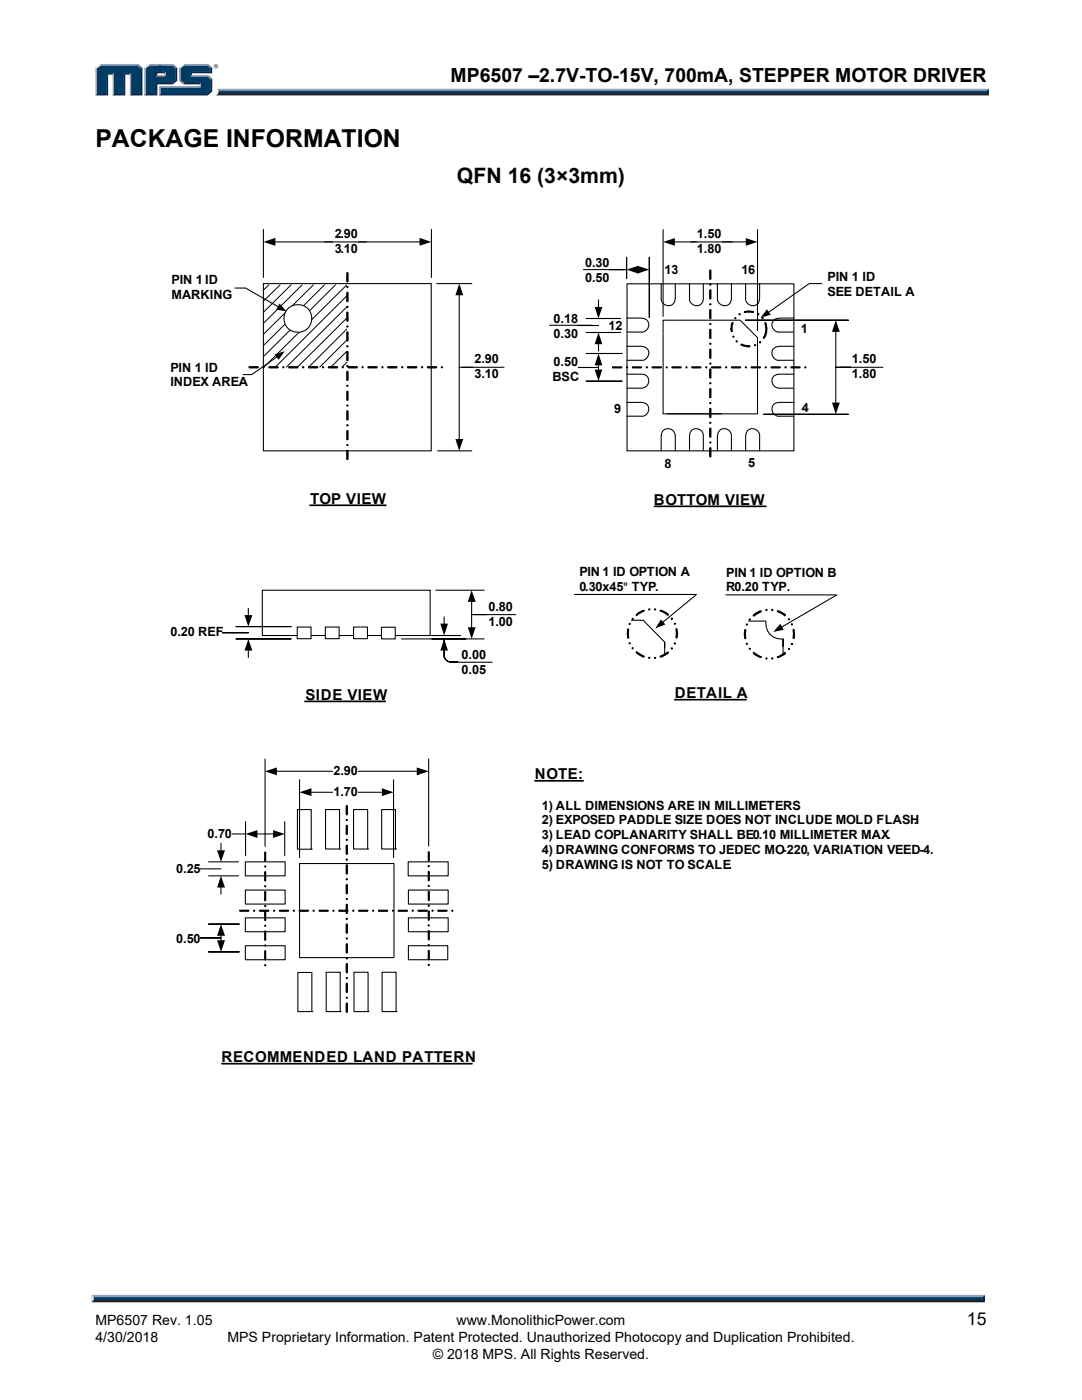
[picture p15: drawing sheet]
<svg xmlns="http://www.w3.org/2000/svg" width="216mm" height="279mm" viewBox="0 0 216 279" stroke-linecap="round" stroke-linejoin="round" font-family="sans-serif">
<defs><g id="words">
<text font-size="4.9" x="19" y="29.4">PACKAGE INFORMATION</text>
<text font-size="4.2" x="91.2" y="36.6">QFN 16 (3×3mm)</text>
<text font-size="3.9" x="89.9" y="16.3">MP6507 –2.7V-TO-15V, 700mA, STEPPER MOTOR DRIVER</text>
<text font-size="3.5" x="192.9" y="264.5">15</text>
<g font-size="3">
<text x="61.9" y="100.5">TOP VIEW</text>
<text x="130.5" y="100.8">BOTTOM VIEW</text>
<text x="61" y="139.7">SIDE VIEW</text>
<text x="134.7" y="139.2">DETAIL A</text>
<text x="106.7" y="155.4">NOTE:</text>
<text x="44.2" y="212">RECOMMENDED LAND PATTERN</text>
</g>
<g font-size="2.8">
<text x="19" y="267.9">4/30/2018</text>
<text x="19" y="264.5">MP6507 Rev. 1.05</text>
<text x="45.4" y="267.9">MPS Proprietary Information. Patent Protected. Unauthorized Photocopy and Duplication Prohibited.</text>
<text x="91.1" y="264.5">www.MonolithicPower.com</text>
<text x="86.4" y="271.1">© 2018 MPS. All Rights Reserved.</text>
</g>
<g font-size="2.5">
<text x="66.8" y="47.4">2.90</text>
<text x="139.1" y="47.4">1.50</text>
<text x="66.8" y="50.5">3.10</text>
<text x="116.8" y="53.2">0.30</text>
<text x="139.1" y="50.5">1.80</text>
<text x="34.2" y="56.7">PIN 1 ID</text>
<text x="34.2" y="59.7">MARKING</text>
<text x="116.8" y="56.3">0.50</text>
<text x="132.6" y="54.6">13</text>
<text x="147.9" y="54.6">16</text>
<text x="165.1" y="56">PIN 1 ID</text>
<text x="165.1" y="59.1">SEE DETAIL A</text>
<text x="110.5" y="64.4">0.18</text>
<text x="121.4" y="65.8">12</text>
<text x="110.5" y="67.4">0.30</text>
<text x="159.8" y="66.4">1</text>
<text x="34" y="74.3">PIN 1 ID</text>
<text x="34" y="77.1">INDEX AREA</text>
<text x="94.7" y="72.5">2.90</text>
<text x="94.7" y="75.5">3.10</text>
<text x="110.3" y="75.9">BSC</text>
<text x="110.5" y="73">0.50</text>
<text x="170" y="72.5">1.50</text>
<text x="170" y="75.5">1.80</text>
<text x="122.6" y="82.4">9</text>
<text x="160" y="82.2">4</text>
<text x="132.6" y="93.3">8</text>
<text x="149.3" y="93.1">5</text>
<text x="115.6" y="114.9">PIN 1 ID OPTION A</text>
<text x="115.6" y="117.9">0.30x45º TYP.</text>
<text x="144.9" y="115.1">PIN 1 ID OPTION B</text>
<text x="144.9" y="117.9">R0.20 TYP.</text>
<text x="97.5" y="121.9">0.80</text>
<text x="97.5" y="124.8">1.00</text>
<text x="34" y="126.9">0.20 REF</text>
<text x="92.1" y="131.6">0.00</text>
<text x="92.1" y="134.6">0.05</text>
<text x="66.5" y="154.7">2.90</text>
<text x="66.5" y="158.9">1.70</text>
<text x="108.1" y="161.7">1) ALL DIMENSIONS ARE IN MILLIMETERS.</text>
<text x="41.4" y="167.2">0.70</text>
<text x="108.1" y="164.5">2) EXPOSED PADDLE SIZE DOES NOT INCLUDE MOLD FLASH.</text>
<text x="108.1" y="167.5">3) LEAD COPLANARITY SHALL BE0.10 MILLIMETER MAX.</text>
<text x="108.1" y="173.5">5) DRAWING IS NOT TO SCALE.</text>
<text x="108.1" y="170.5">4) DRAWING CONFORMS TO JEDEC MO-220, VARIATION VEED-4.</text>
<text x="35.1" y="174.2">0.25</text>
<text x="35.1" y="188.1">0.50</text>
</g>
</g></defs>
<path d="M18.7 259.2h177.4l.4 .7h-178.3z" fill="#231f20"/>
<path d="M18.3 258.4h178.2l-.4 .8h-177.4z" fill="#94a0b9"/>
<path d="M196.5 258.4v1.5l-.4-.4v-.6z" fill="#001339"/>
<path d="M18.7 258.9h177.4v.6h-177.4z" fill="#003b63"/>
<path d="M18.2 258.4l.5 .5v.5l-.5 .5z" fill="#dcddde"/>
<path d="M43.4 17.7h153.9l-.4 .7h-153.3z" fill="#94a0b9"/>
<path d="M43.6 18.4h153.3l.4 .6h-154.3l.4-.2z" fill="#231f20"/>
<path d="M196.9 18.1l.4-.4v1.3l-.4-.4z" fill="#001339"/>
<path d="M43.6 18.1h153.3v.5h-153.4z" fill="#003b63"/>
<path d="M43.4 17.7l.2 .5a.79 .79 0 0 1-.6 .8h.1a1.24 1.24 0 0 0 .3-1.3z" fill="#dcddde"/>
<path d="M31.1 15.2l.3-.2h1.3l.3 .2z" fill="#94a0b9"/>
<g fill="#003b63">
<path d="M19.3 13.6l.8-.6h7.2l.9 .6v5.2h-2v-4.2h-1.5v4.2h-2v-4.2h-1.4v4.2h-2z"/>
<path d="M29.1 13.6l.8-.6h2.1v1.4h-.9v.8h1.9v-.8h-1.2v-1.4h2.5l.8 .6v2.3l-.8 .7h-3.2v2.2h-2z"/>
<path d="M32 17.5h8v-.9h-3.2l-.8-.7v-2.3l.8-.6h4.5l.8 .6v.8h-4.1v.8h3.3l.8 .7v2.2l-.8 .7h-9.3z"/>
</g>
<path d="M36.6 12.9h4.8" fill="none" stroke="#94a0b9" stroke-width=".27"/>
<path d="M35.7 13.5l.9-.7 .2 .2-.8 .6z" fill="#dcddde"/>
<path d="M35.9 13.5v2.6" fill="none" stroke="#94a0b9" stroke-width=".27"/>
<path d="M35.7 16.1l.3-.2 .8 .7-.2 .2z" fill="#547194"/>
<path d="M36.6 16.7h3.4" fill="none" stroke="#001339" stroke-width=".27"/>
<g fill="#94a0b9">
<path d="M31.8 17.2h8v-.4l.2-.2v.9h-8z"/>
<path d="M31.8 17.2l.2 .3v1.3l-.2 .2z"/>
</g>
<path d="M38 14.4h4.1v-.8l.3-.1v1.1h-4.1v.4l-.3 .2z" fill="#001339"/>
<path d="M38 15.1h3.4" fill="none" stroke="#94a0b9" stroke-width=".27"/>
<path d="M41.4 15l1 .7-.3 .2-.8-.7z" fill="#547194"/>
<g fill="#001339">
<path d="M31.8 19l.2-.2h9.3l.8-.7v-2.2l.3-.2v2.5l-1 .8z"/>
<path d="M31.1 16.6h3.2l.8-.7v-2.3l.3-.1v2.6l-.9 .7h-3.1v2.2h-2.6l.3-.2h2z"/>
</g>
<path d="M34.5 12.8l.9 .7-.3 .1-.8-.6z" fill="#547194"/>
<path d="M29.7 12.9h4.8" fill="none" stroke="#94a0b9" stroke-width=".27"/>
<path d="M28.8 13.5l.9-.7 .2 .2-.8 .6z" fill="#dcddde"/>
<path d="M28.9 13.5v5.5" fill="none" stroke="#94a0b9" stroke-width=".27"/>
<path d="M32.7 14.6l.3-.2v.8l-.3-.2z" fill="#94a0b9"/>
<g fill="#001339">
<path d="M31.1 14.4h1.9l-.3 .2h-1.3v.4l-.3 .2z"/>
<path d="M28.2 13.6l.2-.1v5.5h-2.5l.3-.2h2z"/>
</g>
<path d="M27.5 12.8l.9 .7-.2 .1-.9-.6z" fill="#547194"/>
<path d="M19.9 12.9h7.6" fill="none" stroke="#94a0b9" stroke-width=".27"/>
<path d="M19 13.5l.9-.7 .2 .2-.8 .6z" fill="#dcddde"/>
<path d="M19.2 13.5v5.5" fill="none" stroke="#94a0b9" stroke-width=".27"/>
<path d="M21.3 14.6h1.4l-.2 .3h-.9v4.1h-2.5l.2-.2h2z" fill="#001339"/>
<path d="M22.6 14.6v4.4" fill="none" stroke="#94a0b9" stroke-width=".27"/>
<path d="M24.7 14.6h1.5l-.3 .3h-.9v4.1h-2.5l.2-.2h2z" fill="#001339"/>
<path d="M26 14.6v4.4" fill="none" stroke="#94a0b9" stroke-width=".27"/>
<path d="M41.4 12.8l1 .7-.3 .1-.8-.6z" fill="#547194"/>
<path d="M42.6 13.2a.45 .45 0 0 1 .9 0 .45 .45 0 0 1-.9 0zM42.7 13.2a.4 .4 0 0 0 .8 0 .4 .4 0 0 0-.8 0zM42.9 13h.4v.5l-.2-.3-.2 .3zM43 13v.2h.2z" fill="#231f20"/>
<path d="M52.3 117.8h33.5v9h-33.5z" fill="none" stroke="#000" stroke-width=".21"/>
<path d="M59.4 125.3h2.6v2.1h-2.6z" fill="#fff"/>
<path d="M61.8 100.8h15.2M60.8 140h16.1" fill="none" stroke="#000" stroke-width=".34"/>
<path d="M52.6 56.6h33.4v33.4h-33.4z" fill="none" stroke="#000" stroke-width=".21"/>
<path d="M133.1 82.6h10.9zM133.1 63.5h10.9z" fill-rule="evenodd" fill="#fff"/>
<path d="M125.1 56.6h33.3v33.4h-33.3zM132.3 63.9h15.4l3.5 3.5v15.2h-18.9zM133.1 82.6h10.9z" fill="none" stroke="#000" stroke-width=".21"/>
<path d="M163.3 48.2v17.6zM135.2 48.2v16.5z" fill-rule="evenodd" fill="#fff"/>
<path d="M130.6 101h22.2" fill="none" stroke="#000" stroke-width=".34"/>
<g fill="#fff">
<path d="M118.6 93.8h15.7zM118.6 66.5h16.2z" fill-rule="evenodd"/>
<path d="M86.1 45.8v9.6zM52.6 45.8v9.6z" fill-rule="evenodd"/>
</g>
<path d="M52.6 45.8v9.6zM54.7 48.3h29.2M86.1 45.8v9.6z" fill="none" stroke="#000" stroke-width=".21"/>
<path d="M52.6 48.3l2.3-.8v1.5zM83.7 47.5l2.4 .8-2.4 .7z" fill="#000"/>
<path d="M66.5 45.3h4.9v5.9h-4.9z" fill="#fff"/>
<path d="M151.2 45.8v20.2zM132.3 45.8v17.3z" fill-rule="evenodd" fill="#fff"/>
<path d="M132.3 45.8v17.3zM134.5 48.3h14.5M151.2 45.8v20.2z" fill="none" stroke="#000" stroke-width=".21"/>
<path d="M132.3 48.3l2.4-.8v1.5zM148.8 47.5l2.4 .8-2.4 .7z" fill="#000"/>
<path d="M139.1 45.3h4.8v5.9h-4.8z" fill="#fff"/>
<path d="M87.3 90h6.8zM87.1 56.6h7zM91.6 73.3h5.5z" fill-rule="evenodd" fill="#fff"/>
<path d="M87.1 56.6h7zM91.6 58.8v29M91.6 73.3h5.5zM87.3 90h6.8z" fill="none" stroke="#000" stroke-width=".21"/>
<path d="M91.6 56.6l.8 2.3h-1.5zM90.9 87.6h1.5l-.8 2.4z" fill="#000"/>
<path d="M94.5 70.3h4.9v5.9h-4.9z" fill="#fff"/>
<g fill="#000" stroke="#000" stroke-width=".21">
<path d="M69.2 54.5h.2v1.7l-.1 .1-.1-.1zM69.2 57.2h.2v.1l-.1 .1zM69.2 58.4h.2v1.7l-.1 .1-.1-.1zM69.2 61.2l.1-.1 .1 .2h-.2zM69.2 62.3h.2v1.8l-.2-.1zM69.2 65.1l.2-.1v.2l-.1 .1zM69.2 66.3h.2v1.8l-.2-.1zM69.2 69.1a.12 .12 0 0 1 .2 0 .12 .12 0 0 1-.2 0zM69.2 70.2h.2v1.7l-.1 .1-.1-.1zM69.2 73l.2 .1-.1 .1zM69.3 74.1l.1 .1v1.7l-.1 .1-.1-.1zM69.2 76.9h.2v.1h-.2zM69.2 78.1h.2v1.8l-.2-.1zM69.3 80.8l.1 .1-.1 .2-.1-.1zM69.2 82h.2v1.8h-.2zM69.2 84.8h.1l.1 .1-.1 .1zM69.2 86h.2v1.7l-.1 .1-.1-.1zM69.2 88.8l.2-.1v.1l-.1 .1zM69.2 89.9h.2v1.7l-.1 .1-.1-.1z"/>
<path d="M141.6 53.9l.3 .1-.1 1.8-.2-.2zM141.7 56.7l.2 .2h-.3zM141.6 57.9h.3l-.1 1.8-.2-.1zM141.7 60.6l.2 .1-.1 .1h-.2zM141.6 61.8h.3l-.1 1.8-.2-.1zM141.7 64.5l.2 .1-.1 .2-.2-.1zM141.6 65.7l.3 .1-.1 1.7h-.2zM141.6 68.5l.3 .1-.1 .1zM141.6 69.7h.3l-.1 1.8-.2-.1zM141.6 72.5h.2l.1 .1-.3 .1zM141.6 73.6l.3 .1v1.7l-.2 .1-.1-.1zM141.6 76.4h.2l.1 .1-.3 .1zM141.6 77.6h.3l-.1 1.8-.2-.1zM141.6 80.3l.3 .2-.2 .1zM141.7 81.5h.2v1.8l-.2 .1-.1-.2zM141.6 84.3l.3 .1-.2 .1zM141.7 85.4l.2 .1-.1 1.8-.2-.2zM141.6 88.2h.3v.2h-.2zM141.7 89.3l.2 .1-.1 1.8-.2-.1z"/>
<path d="M49.7 73.3l1.8-.1v.1l-.1 .1h-1.6zM52.5 73.2l.2 .1-.1 .1zM53.6 73.3l1.8-.1 .1 .1-1.7 .1zM56.5 73.2l.2 .1-.1 .1-.2-.1zM57.6 73.2h1.8v.1l-1.7 .1zM60.5 73.2l.1 .1-.1 .1-.1-.1zM61.6 73.2h1.8v.1l-.1 .1h-1.7zM64.4 73.2h.1l.1 .1-.2 .1zM65.6 73.2h1.7l.1 .1-.2 .1h-1.6zM68.3 73.2h.1l.1 .1-.2 .1zM69.5 73.2h1.7l.1 .1-1.7 .1-.2-.1zM72.2 73.3a.15 .15 0 0 1 .3 0 .15 .15 0 0 1-.3 0zM73.5 73.2h1.7l.1 .1-1.8 .1-.1-.1zM76.3 73.2h.1l-.1 .2-.1-.1zM77.4 73.2h1.8v.1l-1.7 .1zM80.2 73.2l.2 .1-.1 .1-.2-.1zM81.3 73.2h1.8l.1 .2h-1.8zM84.1 73.2h.2v.1l-.2 .1zM85.3 73.2h1.8v.1l-.1 .1h-1.6zM88.1 73.2l.2 .1-.1 .1z"/>
<path d="M122.2 73.2h1.9v.2h-1.8zM125 73.2l.2 .1v.1zM126.2 73.3h1.8v.1h-1.7zM129 73.2l.2 .1-.1 .1zM130.1 73.3l1.8-.1 .1 .1-1.8 .1zM133 73.2l.1 .1v.1h-.1zM134.1 73.2h1.8v.1l-1.7 .1zM136.9 73.3l.2-.1v.2h-.2zM138 73.2h1.8l.1 .1-1.8 .1zM140.8 73.3h.3l-.2 .1zM142 73.2h1.8v.2h-1.8zM144.8 73.2l.2 .1-.1 .1zM145.9 73.3h1.9l-.1 .1h-1.7zM148.7 73.2l.2 .1v.1zM149.9 73.3h1.8v.1h-1.7zM152.7 73.2l.2 .1v.1h-.2zM153.9 73.2h1.8v.1l-1.8 .1zM156.6 73.3h.3l-.2 .1zM157.8 73.2h1.8v.2h-1.7zM160.6 73.2l.2 .1-.1 .1z"/>
</g>
<path d="M59.3 125.1h2.8v2.4h-2.8z" fill="none" stroke="#000" stroke-width=".21"/>
<path d="M65 125.3h2.6v2.1h-2.6z" fill="#fff"/>
<path d="M64.9 125.1h2.8v2.4h-2.8z" fill="none" stroke="#000" stroke-width=".21"/>
<path d="M70.6 125.3h2.6v2.1h-2.6z" fill="#fff"/>
<path d="M70.5 125.1h2.8v2.4h-2.8z" fill="none" stroke="#000" stroke-width=".21"/>
<path d="M76.2 125.3h2.6v2.2h-2.6z" fill="#fff"/>
<path d="M76.1 125.2h2.8v2.3h-2.8z" fill="none" stroke="#000" stroke-width=".21"/>
<path d="M152.4 82.7h16.9zM148.7 63.9h20.6zM166.8 73.3h5.6z" fill-rule="evenodd" fill="#fff"/>
<path d="M166.8 73.3h5.6zM166.8 66v14.5M169.3 63.9h-20.6h20.6M169.3 82.7h-16.9h16.9" fill="none" stroke="#000" stroke-width=".21"/>
<path d="M166.8 63.9l.8 2.3h-1.6zM166 80.3h1.6l-.8 2.4z" fill="#000"/>
<path d="M169.9 70.3h4.8v5.9h-4.8z" fill="#fff"/>
<path d="M167.8 73.3h8.4" fill="none" stroke="#000" stroke-width=".21"/>
<path d="M117 76.1h7.1zM117 70.5h7.1zM112.8 73.4l6.6-.1h-6.5l-.1 .3z" fill-rule="evenodd" fill="#fff"/>
<path d="M112.8 73.4l6.6-.1h-6.5l-.1 .3zM117 76.1h7.1h-7.1M117 70.5h7.1h-7.1M119.4 72.7v1.3" fill="none" stroke="#000" stroke-width=".21"/>
<path d="M119.4 70.5l.8 2.4h-1.5zM118.7 73.8h1.5l-.8 2.3z" fill="#000"/>
<path d="M110.1 70.7h5.2v5.9h-5.2z" fill="#fff"/>
<path d="M117 66.4h6.8zM117 63.6h6.8zM112.9 65h6.5h-6.5l-.1 .1z" fill-rule="evenodd" fill="#fff"/>
<path d="M119.4 59.9v1.5M112.8 65h6.6h-6.5l-.1 .1zM117 66.4h6.8h-6.8M117 63.6h6.8h-6.8M119.4 68.5v1.5" fill="none" stroke="#000" stroke-width=".21"/>
<path d="M119.4 66.4l.8 2.3h-1.5zM118.7 61.3h1.5l-.8 2.3z" fill="#000"/>
<path d="M110.3 62.1h4.8v6h-4.8z" fill="#fff"/>
<path d="M80.1 127.5h16.5zM87 117.8h9.6zM94.1 122.7h5.7z" fill-rule="evenodd" fill="#fff"/>
<path d="M87 117.8h9.6zM94.1 119.9v5.4M80.1 127.5h16.5zM94.1 122.7h5.7z" fill="none" stroke="#000" stroke-width=".21"/>
<path d="M94.1 117.8l.8 2.3h-1.6zM93.3 125.2h1.6l-.8 2.3z" fill="#000"/>
<path d="M97.2 119.7h4.9v5.9h-4.9z" fill="#fff"/>
<path d="M91 132.2h7.2" fill="none" stroke="#000" stroke-width=".21"/>
<path d="M86.2 127.5h6.8zM86.2 126.8h5.6zM88.6 127.5v3.3a1.32 1.32 0 0 0 1.4 1.3h1.3h-1.3a1.32 1.32 0 0 1-1.4-1.3z" fill-rule="evenodd" fill="#fff"/>
<path d="M86.2 127.5h6.8h-6.8M86.2 126.8h5.6h-5.6M88.6 127.5v3.3a1.32 1.32 0 0 0 1.4 1.3h1.3h-1.3a1.32 1.32 0 0 1-1.4-1.3zM88.6 123.1v1.6M88.6 129.7v1.5" fill="none" stroke="#000" stroke-width=".21"/>
<path d="M88.6 127.5l.8 2.3h-1.5zM87.9 124.5h1.5l-.8 2.3z" fill="#000"/>
<path d="M47.1 127.5h11zM47.1 125.1h11zM39.2 126.1v.2h10.4h-10.4z" fill-rule="evenodd" fill="#fff"/>
<path d="M39.2 126.1v.2h10.4h-10.4zM47.1 127.5h11h-11M47.1 125.1h11h-11M49.6 121.4v1.6M49.6 129.7v1.5" fill="none" stroke="#000" stroke-width=".21"/>
<path d="M49.6 127.5l.8 2.3h-1.6zM48.8 122.7h1.6l-.8 2.4z" fill="#000"/>
<path d="M33.9 124.6h10.4v3h-10.4z" fill="#fff"/>
<path d="M46.9 57.5h2.1l6.6 3.8" fill="none" stroke="#000" stroke-width=".21"/>
<path d="M55.8 60.6l1.4 1.6-2.1-.4z" fill="#000"/>
<g fill="#fff">
<path d="M60.6 191.1h10.8zM60.6 172h10.8z" fill-rule="evenodd"/>
<path d="M46.1 202.3h15.6zM46.1 175h16.1z" fill-rule="evenodd"/>
<path d="M78.5 155.6v15.5zM59.8 155.6v15.5z" fill-rule="evenodd"/>
</g>
<path d="M59.8 155.6v15.5zM61.9 158.1h14.5M78.5 155.6v15.5z" fill="none" stroke="#000" stroke-width=".21"/>
<path d="M59.8 158.1l2.3-.8v1.6zM76.2 157.3l2.3 .8-2.3 .8z" fill="#000"/>
<path d="M66.5 156.6h4.8v3h-4.8z" fill="#fff"/>
<g fill="#000" stroke="#000" stroke-width=".21">
<path d="M69.1 160.8h.2l-.1 1.8-.1-.1zM69.1 163.6h.1l.1 .1-.1 .1zM69.1 164.7l.2 .1-.1 1.8-.1-.2zM69.2 167.5l.1 .1v.1h-.2zM69.1 168.7h.2l-.1 1.8-.1-.1zM69.2 171.4l.1 .1-.1 .2-.1-.1zM69.1 172.7l.2-.1v1.8l-.1 .1-.1-.2zM69.1 175.4h.2l-.1 .2zM69.1 176.6h.2v1.7l-.1 .1-.1-.1zM69.1 179.3l.2 .1-.1 .1zM69.1 180.5l.2 .1-.1 1.7-.1-.1zM69.2 183.3h.1v.2h-.2zM69.1 184.4l.2 .1-.1 1.7-.1-.1zM69.2 187.2l.1 .1-.1 .1-.1-.1zM69.1 188.4h.2v1.8l-.2-.1zM69.1 191.2l.2 .1-.1 .1zM69.1 192.4l.2-.1v1.8l-.1 .1-.1-.2zM69.1 195.1l.2 .1-.1 .1zM69.2 196.2l.1 .1-.1 1.8-.1-.1zM69.2 199l.1 .2h-.1zM69.1 200.2h.2v1.8l-.2-.1z"/>
<path d="M47.8 181.7h1.8l.1 .1-1.8 .1zM50.7 181.7h.1v.2h-.1zM51.8 181.7h1.8v.1l-1.8 .1zM54.6 181.7h.2l-.1 .2-.1-.1zM55.8 181.7h1.8l-.1 .2h-1.7zM58.5 181.7h.3l-.1 .2zM59.7 181.7h1.9l-.1 .2h-1.8zM62.5 181.7h.2l-.1 .2zM63.7 181.7h1.8v.1l-1.8 .1zM66.4 181.7h.3l-.1 .2zM67.6 181.7h1.8v.1l-1.7 .1zM70.4 181.7h.2v.1l-.1 .1zM71.6 181.7h1.8v.1l-1.8 .1zM74.3 181.7h.3l-.2 .2zM75.5 181.7h1.8v.1l-1.7 .1zM78.3 181.7h.2l-.1 .2zM79.5 181.7h1.8l-.1 .2h-1.7zM82.3 181.7h.2l-.1 .2zM83.4 181.7h1.8l.1 .1-1.8 .1zM86.2 181.7l.2 .1-.1 .1zM87.4 181.7h1.8v.1l-1.8 .1zM90.1 181.7h.2v.2z"/>
</g>
<path d="M41.6 190h6.1zM41.6 184.4h6.1zM37.5 187.2h6.6z" fill-rule="evenodd" fill="#fff"/>
<path d="M37.5 187.2h6.6h-6.6v.1zM41.6 190h6.1h-6.1M41.6 184.4h6.1h-6.1M44.1 186.6v1.2" fill="none" stroke="#000" stroke-width=".21"/>
<path d="M44.1 184.4l.8 2.4h-1.6zM43.3 187.6h1.6l-.8 2.4z" fill="#000"/>
<path d="M34.9 185.8h4.9v3h-4.9z" fill="#fff"/>
<path d="M41.6 174.8h6zM41.6 172h6zM37.5 173.4h6.6z" fill-rule="evenodd" fill="#fff"/>
<path d="M37.5 173.4h6.6zM41.6 174.8h6zM41.6 172h6zM44.1 168.3v1.6M44.1 176.9v1.6" fill="none" stroke="#000" stroke-width=".21"/>
<path d="M44.1 174.8l.8 2.3h-1.6zM43.3 169.7h1.6l-.8 2.3z" fill="#000"/>
<path d="M34.9 171.9h4.9v3h-4.9z" fill="#fff"/>
<g fill="none" stroke="#000" stroke-width=".21">
<path d="M49 172h7.9v2.8h-7.9zM49 177.6h7.9v2.8h-7.9zM59.4 161.6h2.7v7.9h-2.7zM59.8 172.3h18.8v18.8h-18.8zM62.1 169.5h.1M65 161.6h2.8v7.8h-2.8zM67.8 169.4h.1M70.5 161.6h2.9v7.8h-2.9zM73.4 169.4h.1M76.2 161.6h2.7v7.8h-2.7zM78.9 169.4h.1M81.4 172h8v2.8h-8z"/>
<path d="M81.5 177.6h7.9v2.8h-7.9zM49 183.2h7.9v2.7h-7.9zM49 188.7h7.9v2.8h-7.9zM59.4 194.1h2.8v7.8h-2.8zM65.1 194h2.8v7.9h-2.8zM70.6 194h2.8v7.9h-2.8zM76.2 194h2.8v7.9h-2.8zM81.5 183.2h7.9v2.7h-7.9zM81.5 188.7h7.8v2.8h-7.8zM62.2 201.9h.1M67.9 201.9h.1M73.4 201.9h.1"/>
<path d="M79 201.9h.1"/>
</g>
<path d="M44.3 212.3h49.9" fill="none" stroke="#000" stroke-width=".34"/>
<path d="M85.5 151.5v17.3zM52.9 151.5v17.4z" fill-rule="evenodd" fill="#fff"/>
<path d="M52.9 151.5v17.4zM55.1 153.9h28.3M85.5 151.5v17.3z" fill="none" stroke="#000" stroke-width=".21"/>
<path d="M52.9 153.9l2.3-.7v1.5zM83.2 153.2l2.3 .7-2.3 .8z" fill="#000"/>
<path d="M66.4 152.4h4.9v3h-4.9z" fill="#fff"/>
<g fill="#000" stroke="#000" stroke-width=".21">
<path d="M152.7 64.4l.1 .1 .2 .4v.7l-.1 .6h-.1zM152 63.4h.2l.1 .2zM151.2 62.7l.2-.1v.2zM148.5 62.2l1-.1 .8 .1v.1h-.9l-.8 .1zM147.5 62.6h.1l.1 .2h-.2zM146.7 63.4h.1v.2h-.2zM146.1 64.4h.1l.1 .1-.2 .5v1.1l-.2 .1-.1-.6zM146.2 67.1h.2l.1 .1-.3 .1zM146.9 68.1l.1-.1 .1 .2-.1 .1zM147.8 68.7l1.8 .3v.2l-1.2-.1-.5-.2zM150.6 68.8l.2 .1-.2 .1zM151.6 68.2l.2 .1-.1 .1-.2-.1zM152.8 66.2l.2 .1-.2 .7-.4 .5-.1-.1z"/>
<path d="M135 125.5l.1 .1a1.85 1.85 0 0 1 0 1.7h-.2zM134.5 124.5l.2-.1 .1 .1-.2 .1zM133.9 123.4h.2l.1 .1-.2 .1zM131.8 121.8l1.2 .5 .4 .4-.2 .1-.3-.3-1.1-.5zM130.6 121.5l.2 .1v.1h-.2zM129.5 121.6l.1-.1 .1 .1-.2 .1zM126.9 122.7h.1a2.3 2.3 0 0 1 1.4-.9l.1 .2-1.4 .8zM126.1 123.4h.2v.2h-.1zM125.5 124.5l.2-.1 .1 .2h-.2zM125.2 125.6h.3l-.1 1.8-.2-.1v-.9zM125.6 128.3h.2l-.1 .2-.2-.1zM126.1 129.3h.2v.2zM126.9 130.1h.2l1.4 1h-.1l-1-.5zM129.5 131.2l.2 .1-.2 .1zM130.6 131.2h.2v.1l-.2 .1zM131.7 131l1.5-.9 .2 .1-.4 .4-.9 .5h-.3zM133.9 129.4l.2-.1 .1 .1-.2 .1zM134.6 128.3l.2 .1-.1 .1-.2-.1z"/>
<path d="M158.3 125.6h.2v.9v.9l-.3-.1zM157.9 124.5l.3 .1-.2 .1zM157.3 123.5h.2v.2h-.1zM155.1 121.9h.4a1.74 1.74 0 0 1 1.2 1l-1.6-.8zM154 121.6l.2 .1-.1 .2-.1-.1zM152.9 121.6l.2 .1-.1 .2-.2-.1zM150.3 122.7l1.3-.8 .3 .1-1.5 1zM149.5 123.6l.2-.1v.2h-.2zM148.9 124.5h.2v.2l-.2 .1zM148.6 125.7h.2l-.1 1.8-.1-.1-.1-.8zM148.9 128.4h.1l.1 .2h-.1zM149.5 129.4h.2v.1l-.2 .1zM150.3 130.2l1.6 .9-.1 .1h-.2a1.86 1.86 0 0 1-1.3-1zM152.9 131.3l.2 .1-.1 .1-.2-.1zM154 131.3h.1l.1 .1-.1 .1zM155.2 131l1.5-.7-.3 .4-.9 .5h-.4zM157.4 129.4l.1 .1v.1h-.2zM157.9 128.5h.3l-.2 .2z"/>
<path d="M52.8 170.1h.2v1.8l-.2-.1zM52.8 172.9l.2-.1v.2zM52.8 174h.2v1.8h-.2zM52.8 176.8h.2v.2h-.1zM52.8 178h.2l-.1 1.8-.1-.1zM52.8 180.8l.2-.1v.2h-.1zM52.8 181.9h.2v1.8l-.2-.1zM52.8 184.7l.2-.1v.2h-.2zM52.9 185.8h.1v1.8h-.2zM52.8 188.7l.2-.1v.2zM52.8 189.8h.2v1.8l-.2-.1zM52.8 192.6l.2-.1v.2z"/>
<path d="M85.4 170l.3 .1-.1 1.7h-.2zM85.4 172.8h.3l-.1 .2zM85.4 173.9l.3 .1-.1 1.8-.2-.1zM85.5 176.7l.2 .1-.1 .1h-.2zM85.4 177.9h.3v1.8h-.2zM85.5 180.6l.2 .1-.2 .2zM85.4 181.8l.3 .1-.1 1.7h-.2zM85.4 184.6l.3 .1-.2 .1zM85.5 185.7l.2 .1v1.7l-.2 .1zM85.4 188.5h.2l.1 .2h-.2zM85.5 189.7l.2 .1-.1 1.7h-.2zM85.4 192.5h.3v.1l-.2 .1z"/>
</g>
<path d="M134.6 139.6h14.3M106.7 155.8h9.7" fill="none" stroke="#000" stroke-width=".34"/>
<g fill="none" stroke="#000" stroke-width=".21">
<path d="M64.8 48.3h8.4M131.9 56.6v3M134.7 59.6a1.39 1.39 0 0 1-1.4 1.4 1.39 1.39 0 0 1-1.4-1.4M134.7 56.6v3M137.6 56.6v3M137.8 48.3h8.4M140.3 59.6a1.38 1.38 0 0 1-1.3 1.4 1.38 1.38 0 0 1-1.4-1.4M140.3 56.6v3M143.2 56.6v3M145.9 59.6a1.4 1.4 0 0 1-1.3 1.4 1.4 1.4 0 0 1-1.4-1.4M145.9 56.6v3M148.8 56.6v3"/>
<path d="M151.6 59.6a1.4 1.4 0 0 1-1.4 1.4 1.4 1.4 0 0 1-1.4-1.4M151.6 56.6v3M164 56.6h-2.5l-8.2 5.8M55.3 71.2l-5.1 3.6h-1.7M92.2 73.3h8.4M109.7 64.9h8.3M125.1 74.7h2.9M125.1 69.1h2.9M125.1 63.5h2.9M125.1 77.5h2.9M125.1 71.9h2.9M125.1 66.3h2.9"/>
<path d="M128.1 74.7a1.4 1.4 0 0 1 1.3 1.4 1.4 1.4 0 0 1-1.3 1.4M128.1 69.2a1.38 1.38 0 0 1 1.4 1.3 1.38 1.38 0 0 1-1.4 1.4M128.1 63.5a1.38 1.38 0 0 1 1.4 1.4 1.38 1.38 0 0 1-1.4 1.4M155.4 74.7a1.4 1.4 0 0 0-1.4 1.4 1.4 1.4 0 0 0 1.4 1.4M155.4 69.2a1.38 1.38 0 0 0-1.4 1.3 1.38 1.38 0 0 0 1.4 1.4M155.4 63.5a1.38 1.38 0 0 0-1.4 1.4 1.38 1.38 0 0 0 1.4 1.4M155.4 77.5h3M155.4 71.9h3M155.4 66.3h3M155.5 74.7h2.9M155.5 69.1h2.9M155.5 63.5h2.9"/>
<path d="M125.1 80.3h2.9M125.1 83.1h2.9M128.1 80.3a1.4 1.4 0 0 1 1.4 1.4 1.4 1.4 0 0 1-1.4 1.4M131.9 87v2.9M134.7 86.9a1.41 1.41 0 0 0-1.4-1.4 1.41 1.41 0 0 0-1.4 1.4M134.7 86.9v3M137.6 87v2.9M140.3 86.9v3M140.3 86.9a1.38 1.38 0 0 0-1.4-1.3 1.38 1.38 0 0 0-1.3 1.3M143.2 87v2.9M145.9 86.9a1.38 1.38 0 0 0-1.4-1.3 1.38 1.38 0 0 0-1.3 1.3M145.9 86.9v3"/>
<path d="M148.8 87v2.9M151.6 86.9a1.38 1.38 0 0 0-1.4-1.4 1.38 1.38 0 0 0-1.4 1.4M151.6 86.9v3M155.4 80.3a1.4 1.4 0 0 0-1.4 1.4 1.4 1.4 0 0 0 1.4 1.4M155.4 83.1h3M155.5 80.3h2.9M114.6 118.6h24.2M139 118.6l-6.8 5.6M144.8 118.7h22M167 118.7l-11.1 6.5M94.6 122.7h8.3M126 123.8h2.5"/>
<path d="M128.4 123.9l4.2 4.2M132.6 129.2v-1v2.2M149.3 124h3.4M152.8 124a3.1 3.1 0 0 0 3.5 3.5M156.3 129v-1.4v2.9"/>
</g>
<path d="M54.8 70.7l2-.6-1.2 1.7zM153 61.7l.8 1.1-2.1 .6zM131.9 123.6l.9 1-2.1 .8zM155.7 124.5l.7 1.2-2.1 .4z" fill="#000"/>
<g fill="none" stroke="#000" stroke-width=".2">
<path d="M53.6 56.9l-.9 .9M55.9 56.9l-3.2 3.1M58.1 56.9l-5.4 5.3M60.3 56.9l-7.6 7.5M62.5 56.9l-9.8 9.7M64.7 56.9l-12 12M67 56.9l-14.3 14.2M69.2 59.1l-14.3 14.2M69.2 56.9l-16.5 16.4M69.2 61.3l-12.1 12M69.2 63.5l-9.8 9.8M69.2 65.7l-7.6 7.6"/>
<path d="M69.2 67.9l-5.4 5.4M69.2 70.1l-3.2 3.2M69.2 72.3l-.9 1"/>
</g>
<circle cx="59.4" cy="63.6" r="2.78" fill="#fff"/>
<circle cx="59.4" cy="63.6" r="2.78" fill="none" stroke="#000" stroke-width=".21"/>
<path d="M56.8 164v6.8zM49 164v6.8zM43.9 166.4h5.1z" fill-rule="evenodd" fill="#fff"/>
<path d="M43.9 166.4h5.1zM49 164v6.8zM51.2 166.4h3.5M56.8 164v6.8z" fill="none" stroke="#000" stroke-width=".21"/>
<path d="M49 166.4l2.4-.7v1.5zM54.5 165.7l2.3 .7-2.3 .8z" fill="#000"/>
<path d="M41.4 165h4.8v2.9h-4.8z" fill="#fff"/>
<path d="M129.6 51.4v12zM125 51.4v4.1zM119.1 53.8h5.9h-5.9v.2z" fill-rule="evenodd" fill="#fff"/>
<path d="M119.1 53.8h5.9h-5.9v.2zM125 51.4v4.1v-4.1M127.1 53.8h.3M129.6 51.4v12v-12" fill="none" stroke="#000" stroke-width=".21"/>
<path d="M127.2 53l2.4 .8-2.4 .8zM125 53.8l2.4-.8v1.6z" fill="#000"/>
<path d="M116.5 51h4.9v6h-4.9z" fill="#fff"/>
<path d="M116.4 53.8h8.4" fill="none" stroke="#000" stroke-width=".21"/>
<use href="#words"/>
</svg>
